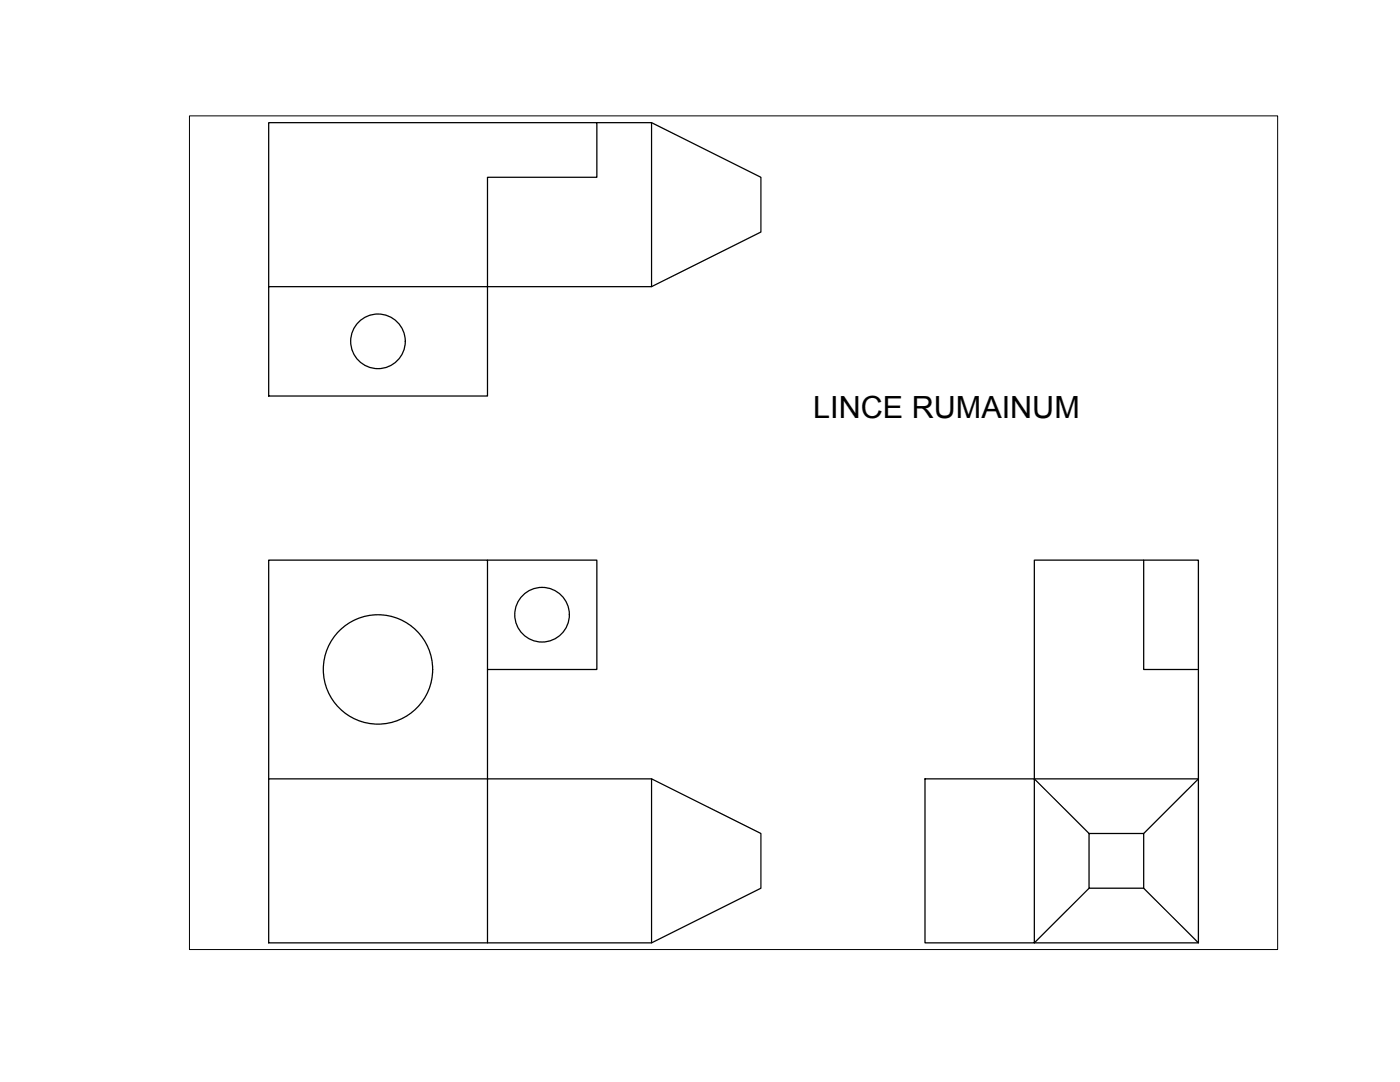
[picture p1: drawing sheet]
<svg xmlns="http://www.w3.org/2000/svg" width="279mm" height="216mm" viewBox="0 0 279 216" stroke-linecap="round" stroke-linejoin="round" font-family="sans-serif">
<defs><g id="words">
<text font-size="6.1" x="162.3" y="83.5">LINCE RUMAINUM</text>
</g></defs>
<!-- layer: 0 -->
<g fill="none" stroke="#000" stroke-width=".25">
<path d="M119.1 24.5h10.9v32.7h-32.7v-21.8h21.8v-10.9h-65.5v32.7M130 24.5l21.9 10.9v10.9l-21.9 10.9M53.6 57.2h43.7v21.8h-43.7zM97.3 111.8h21.8v21.8h-21.8M228.2 111.8v21.8h11M53.6 155.4h76.4l21.9 10.9v10.9l-21.9 10.9h-76.4zM53.6 155.4v-43.6h43.7v76.3M130 155.4v32.7M184.6 155.4h21.8v32.7h-21.8zM206.4 155.4h32.8v32.7h-32.8l10.9-10.9M206.4 155.4v-43.6h32.8v43.6l-11 10.9M206.4 155.4l10.9 10.9"/>
<path d="M217.3 166.3h10.9v10.9h-10.9zM228.2 177.2l11 10.9"/>
<circle cx="75.4" cy="68.1" r="5.5"/>
<circle cx="75.4" cy="133.6" r="10.9"/>
<circle cx="108.2" cy="122.7" r="5.5"/>
</g>
<path d="M37.8 23.1h217.2v166.4h-217.2z" fill="none" stroke="#000" stroke-width=".2"/>
<use href="#words"/>
</svg>
